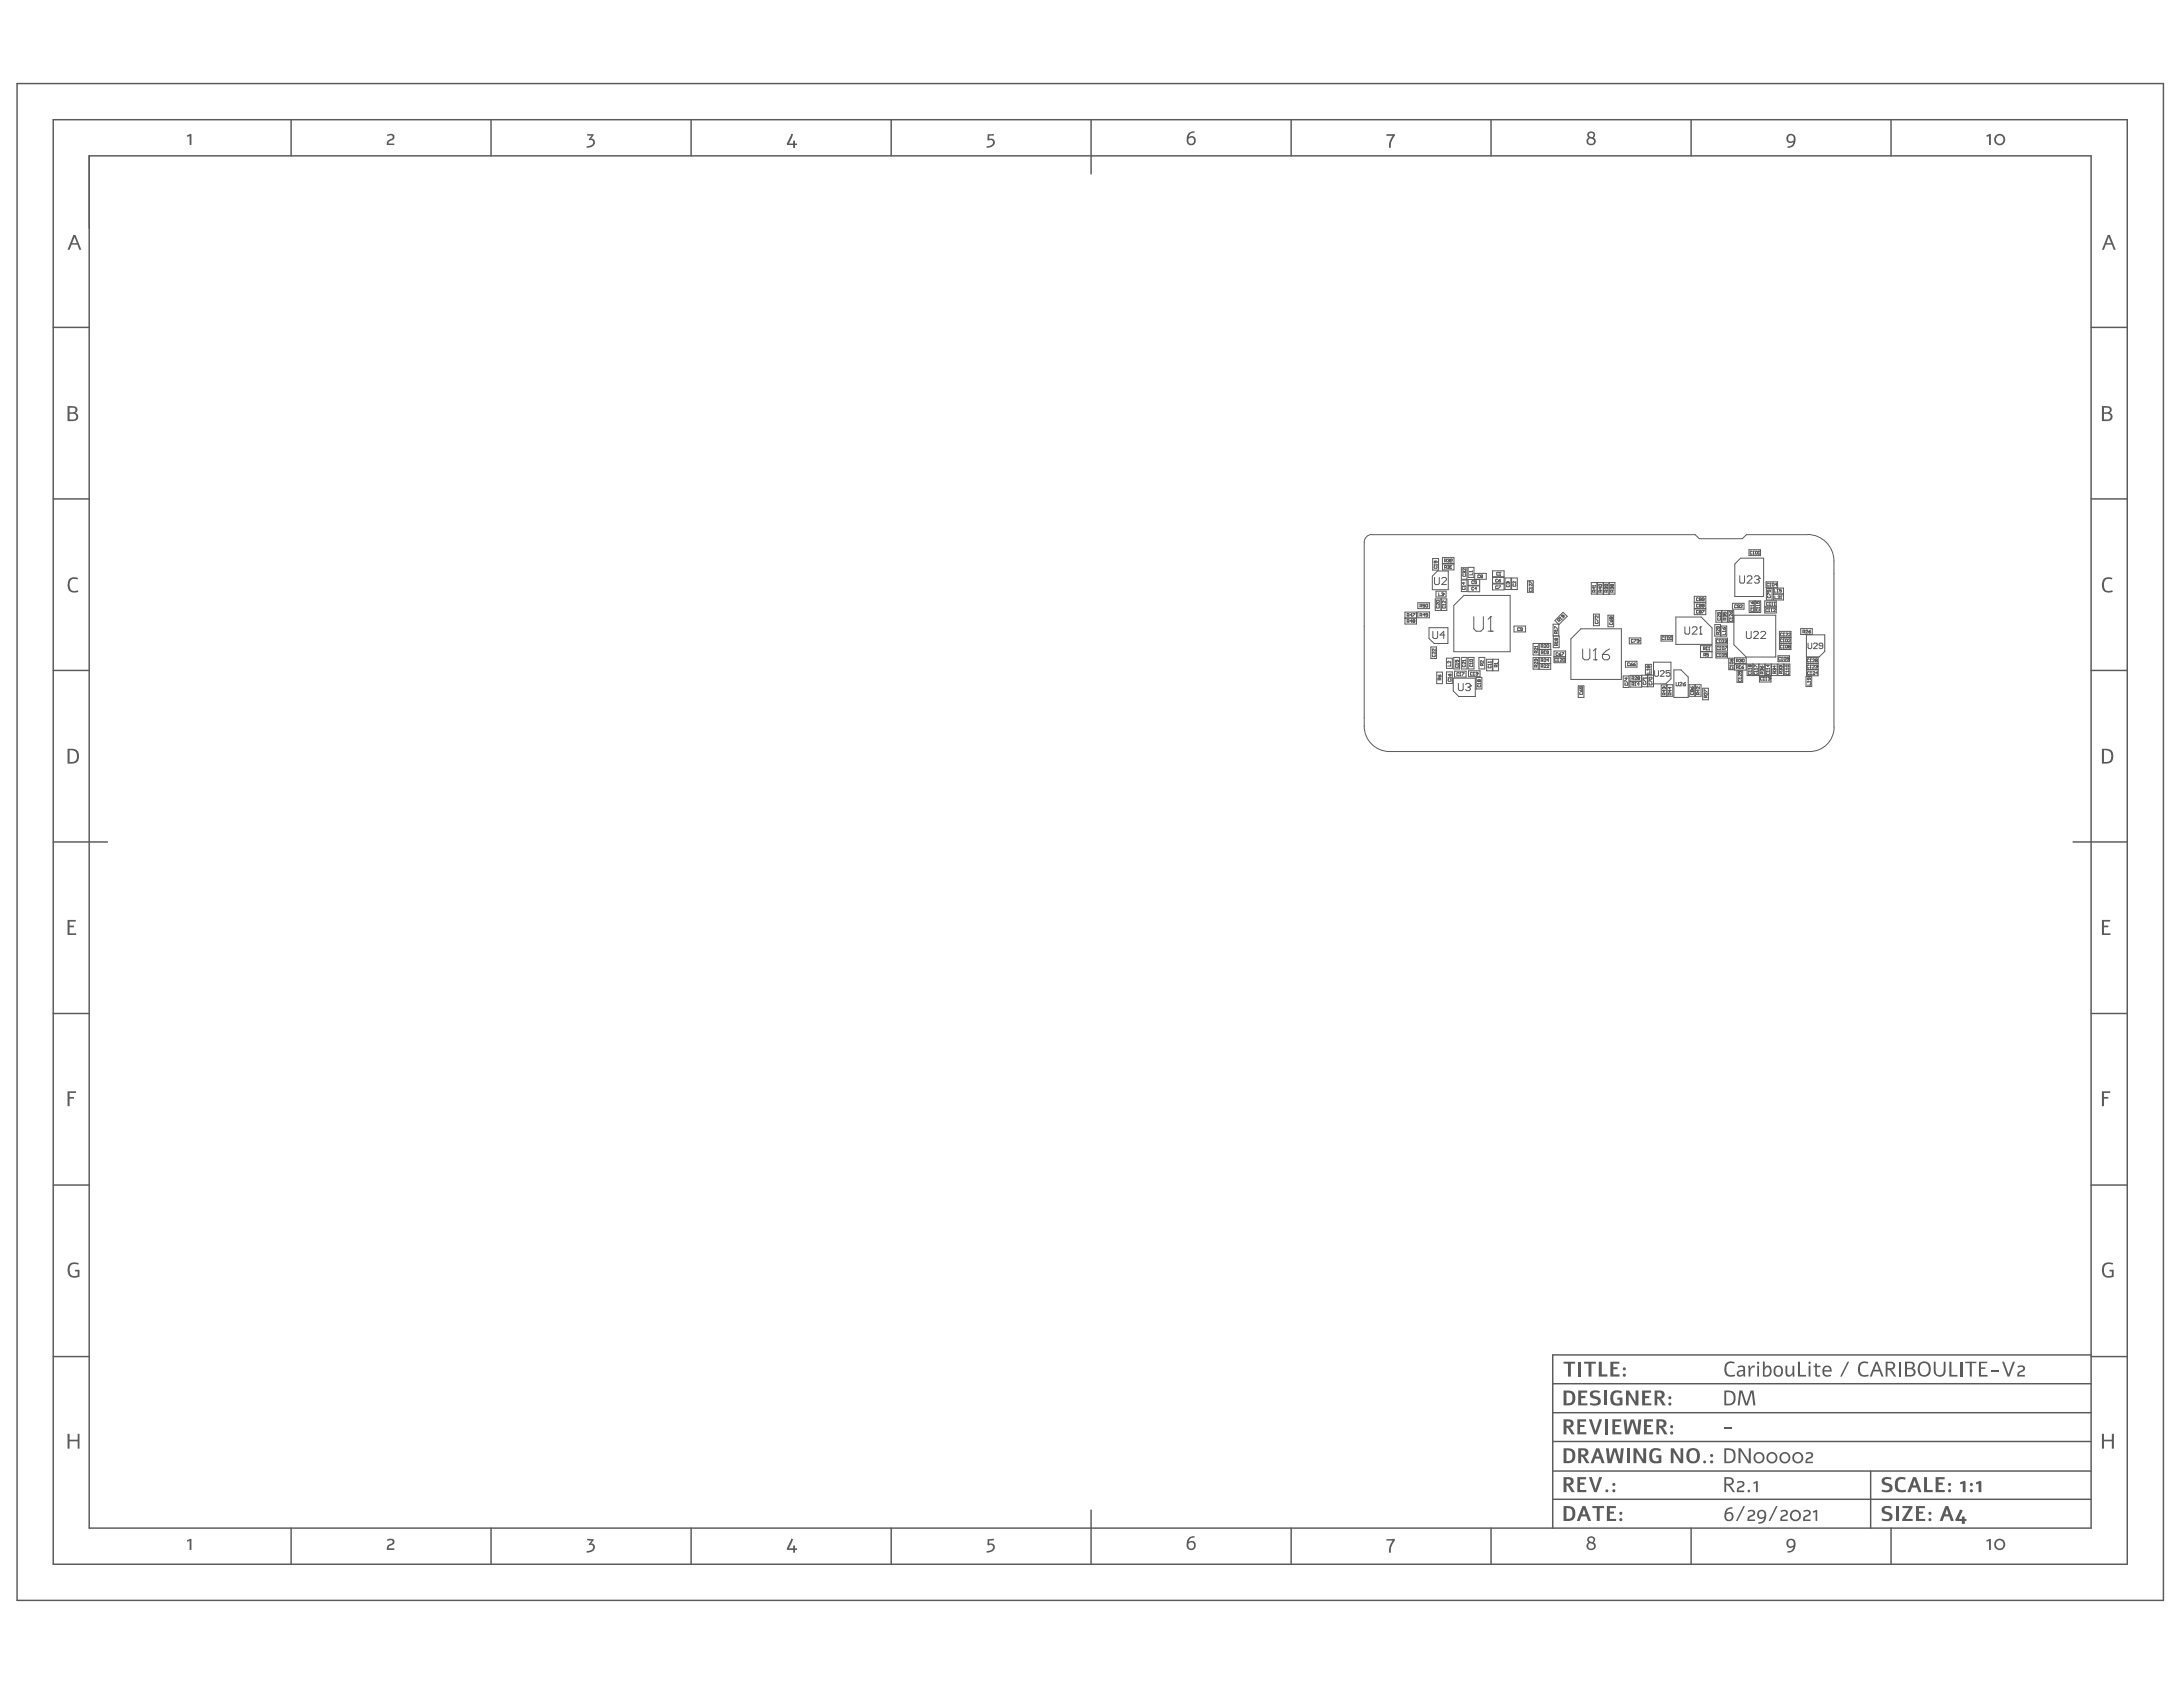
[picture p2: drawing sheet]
<svg xmlns="http://www.w3.org/2000/svg" width="279mm" height="216mm" viewBox="0 0 279 216" stroke-linecap="round" stroke-linejoin="round" font-family="sans-serif">
<g fill="none" stroke="#5a5a5a" stroke-width=".13">
<path d="M175.6 68.4a.99 .99 0 0 0-1 1v23.5a3.2 3.2 0 0 0 3.2 3.3h53.8a3.1 3.1 0 0 0 3.1-3.1v-21.3a3.4 3.4 0 0 0-3.4-3.4M175.6 68.4h41.4l.5 .5h5.5l.5-.5h7.8M179.8 78.3h1.5v1.6h-1.5zM179.8 79.1h1.5M180.1 79.6h.2v-.3h-.2v.4M180.1 78.8h.2v-.3h-.2v.4M180.2 78.8l.1 .1M180.2 79.6l.1 .1M180.7 78.7h-.2l.2-.2v.4M180.7 79.5h-.2l.2-.2v.4M180.8 78.5h.3l-.3 .4M180.9 79.5l-.1 .1 .1 .1 .2-.1-.1-.1"/>
<path d="M180.9 79.5l-.1-.1 .1-.1 .2 .1-.1 .1M180.9 79.5h.1M181.5 77.1h1.4v.8h-1.4zM181.5 78.3h1.4v.8h-1.4zM181.7 78.8h.2v-.3h-.2v.4M181.7 77.6h.2v-.3h-.2v.4M181.9 78.8l.1 .1M181.9 77.6l.1 .1M182.4 77.3h-.3v.2h.3l-.1 .2-.2-.1M182.4 78.7h-.3l.2-.2v.4M182.5 77.4v-.1l.2 .1v.3l-.2-.1zM182.7 78.7l-.2-.1v-.1l.2 .1v.2v.1l-.2-.1"/>
<path d="M183.3 73.7l.7-.6h1.4v2.4h-2.1zM183.4 71.5h.7v1.5h-.7zM183.6 72.3h.1M183.6 72.3h.3M183.6 73.9v.8l.1 .1h.3l.2-.1v-.8M183.6 72.5v.2h.3v-.2M183.7 76.6h1.5v1.5h-1.5zM183.7 71.8v.2h-.1v-.2h.3v.1v.1M183.8 75.7h1.3v.7h-1.3zM183.8 76.9l.4-.1v.2l-.3 .1zM183.9 77.6l-.1 .1 .1 .1h.3v-.2M183.9 72.2v.1"/>
<path d="M184.1 75.9v.3h.3M184.2 77.2v.3l-.2-.3-.2 .1 .1 .2M184.4 76.6v1.5M184.5 75.9h.2l.1 .1M184.5 74l.2-.1h.3l.1 .1v.2l-.6 .6h.6M184.6 77.4h.1M184.6 71.4h1.5v.7h-1.5zM184.6 72.2h1.5v.7h-1.5zM184.6 77.4h.4M184.6 77.4l.1 .1M184.6 76.1h.1M184.7 77.6l-.1 .1 .1 .1h.2v-.2"/>
<path d="M184.7 76.1l.1 .1h-.3M184.8 76h.1M184.8 76l-.1 .1M184.9 71.8h.2v-.2h-.2v.3M184.9 72.6h.2v-.2h-.2v.3M185 76.9v.3l-.2-.3-.2 .1 .1 .2M185 77.3v.2M185 71.8l.1 .1M185 72.6l.1 .1M185.3 71.6h.2v.1M185.3 72.4h.2v.1M185.4 71.7h.1"/>
<path d="M185.4 72.6h.1M185.5 71.7v.2h-.2M185.5 72.6v.1h-.2M185.5 71.7h.1M185.5 72.5h.1M185.5 72.5v.1M185.6 71.6h.1h.2l-.3 .3h.3M185.6 72.7h.2M185.7 72.4h.1M185.7 72.4v.3M185.7 72.4h-.1M186.1 77.5l1.3-1.3h5.9v7.2h-7.2z"/>
<path d="M187 72.7h.8v1.4h-.8zM187 74.2h.8v1.5h-.8zM187.1 75h.1M187.1 75h.4M187.1 75l.1 .1M187.2 75.2l-.1 .1 .1 .1h.3v-.2M187.3 73.5v.3l.3-.1-.1-.2M187.3 73.1h.1M187.3 74.5v.3l-.2-.2h.4M187.3 73.1l-.1 .1 .1 .2M187.3 73.1l.1 .1M187.4 73.2h.2l-.1 .2"/>
<path d="M187.4 73.2v.1M187.5 75v.1M187.6 72.8v.2l-.3-.2v.2M187.9 72.6h.8v1.3h-.8zM187.9 74.2h1.5v.7h-1.5zM187.9 75h1.5v.7h-1.5zM188.1 73.1h.1M188.1 73.1h.3M188.1 73.1v.1M188.4 73.3v.3h-.3M188.4 73.1v.1M188.6 74.4v-.1l-.2 .1v.2v.1l.2-.1"/>
<path d="M188.6 75.2v-.1l-.2 .1v.2v.1l.2-.1M188.6 78.9v1.6l.3 .3h.6l.4-.3v-1.6M188.7 73.4h1.5v.7h-1.5zM189 75.3h-.3l.2-.2v.4M189 74.3h-.3v.2h.3l-.1 .2-.2-.1M189.4 73.6h-.1h-.2v.3h.3M189.6 73.8l-.1-.1 .1-.1h.2l-.1 .2M189.6 73.8h-.1l.1 .1h.2l-.1-.1M189.6 73.8h.1M190.8 78.9h.1M190.8 78.9v1.9M190.8 78.9l-.3 .4"/>
<path d="M191 73.1h1.5v.7h-1.5zM191 73.9h1.5v.8h-1.5zM191 74.7h1.5v.8h-1.5zM191.7 75h-.3v.3h.3M191.7 74.2h-.3v.2h.3M191.8 74.3h.2l.1 .1-.2 .1zM191.8 75h.3l-.3 .3M191.8 73.3v-.1l-.2 .1v.3h.2M191.9 73.6h.2M192 73.2h.1M192 73.2v.4M192 73.2l-.1 .1"/>
<path d="M192.1 74.1l-.3 .2M192.6 74h.8v1.4h-.8zM192.9 74.8l-.1 .1 .1 .2 .3-.1-.1-.2M192.9 74.5h.1M192.9 74.5h-.1l.1 .2M193 74.5h.1h.1l-.1 .2M193 74.5v.1M193.5 74h.7v1.4h-.7zM193.7 74.8h-.1l.1 .2h.3l-.1-.2M194 74.4v.3l-.2-.3-.2 .1 .1 .2M195.5 74.3h.7v1.5h-.7zM195.7 75.3h.1"/>
<path d="M195.7 75.3h.4M195.7 74.7v-.3l.4 .3M195.8 75.4l-.1 .1 .1 .2 .3-.1-.1-.2M196.1 74.8v.2l-.3-.2h-.1l.1 .2M196.1 75.2v.1M198.8 79.9h.7v1.5h-.7zM199.5 79.5l.1-.1-.1-.2-.2 .1 .3 .3M199.6 79.4h.1M199.6 79h.1M199.6 79v.1M199.6 79l.3 .3M199.9 79.2l-.1 .1"/>
<path d="M200 78.8h.1M200 78.4l.6 .5-1.1 1-.5-.5zM200 78.9l.2 .1-.2 .1M200 78.8l-.1-.1-.1 .2M200 78.8v.1M200 78.9h.1M203.7 74.6h.7v1.4h-.7zM203.8 75h.1M203.8 75h.4M203.9 78.6h.8v1.5h-.8zM204 75.1v.3l-.2-.2h.4M204.1 75.8l-.1-.3-.2 .1v.2h.4"/>
<path d="M204.2 79.4v-.2l.3 .2M204.2 75.5l-.1 .1M204.2 74.9v.1M204.2 79.6v.2l.3-.1v-.1M204.4 74.6h.8v1.4h-.8zM204.5 78.8v.3l-.2-.3-.1 .1v.2M204.6 74.8h.3l.1 .2h-.3zM204.8 75.1v.3l-.2-.2h.4M204.9 75.8v-.2l-.2-.1-.1 .3h.4M205 75.5l-.1 .1M205.5 75.2h.1M205.5 75.2h-.1l.1 .2"/>
<path d="M205.6 74.8l-.1 .2h-.1l.1-.2h.2v.2M205.6 75.2h.2l-.1 .2M205.6 75.2v.1M205.6 75.8v-.3l-.2 .1v.2h.4M205.8 75.5l-.2 .2M205.8 78.7h.7v1.5h-.7zM205.9 74.6h-.7v1.5h.7v-1.5h.8v1.4h-.8M206 79.3l.2 .3M206.1 79.7h-.1l.1 .2h.3l-.1-.2M206.2 79l.1-.1 .1 .1-.1 .2-.1-.1M206.2 79l-.1-.1-.1 .1 .1 .2 .1-.1M206.2 79v.1"/>
<path d="M206.3 75.1h.1M206.3 75.1l-.2 .1 .1 .2M206.3 79.3l.1 .1-.1 .2h-.1zM206.3 75.1v.1M206.3 74.8h-.2l.1 .2h.1M206.3 75.2l.1-.1 .1 .1-.1 .2M206.3 74.8v.2M206.3 75.2v.1M206.3 74.8h.2l-.1 .2h-.1M206.4 75.8l-.1-.3-.2 .1v.2h.4M206.5 75.5l-.1 .1M214.5 79h3.2l1.4 1.4v2.1h-4.6z"/>
<path d="M216.8 77.9h1.5v.8h-1.5zM216.8 76.3h1.5v.8h-1.5zM216.8 77.1h1.5v.8h-1.5zM217.4 76.6l-.1-.1-.2 .1 .1 .3 .2-.1M217.4 77.4h-.3v.2l.1 .1 .2-.1M217.4 78.2h-.3v.2h.3M217.6 76.7v.2h.1v-.2M217.6 77.5v.2h.1v-.2M217.6 76.7v-.2h.1v.2M217.6 77.5v-.2l.1 .1v.1M217.6 77.5h.1M217.6 76.7h.1"/>
<path d="M217.6 78.3l-.1-.1 .1-.1 .1 .1v.1M217.6 78.3h.1M217.6 78.3l-.1 .1 .1 .1 .1-.1v-.1M217.9 78.1h.2l-.2 .4M217.9 77.5v.1v.1l.2-.1-.1-.1M217.9 77.5v-.1v-.1l.2 .1-.1 .1M217.9 77.5h.1M218.1 76.7l-.2-.1v-.1l.2 .1v.2l-.1 .1-.1-.1M219.5 79.9h.7v1.5h-.7zM219.6 78.1h.7v1.5h-.7zM219.9 79.1l-.1 .1 .1 .2 .3-.1-.1-.2M220 78.4v.2h-.1h-.1l.1-.2h.2l.1 .1-.1 .1"/>
<path d="M220.2 78.8v.2l-.3-.2h-.1l.1 .2M220.4 78.1h.7v1.5h-.7zM220.6 78.4v.2h.1v-.1v-.1h.2v.2M220.7 78.7h.1M220.7 78.7l-.1 .1v.2M220.7 78.7v.1M220.7 78.8l.1-.1 .1 .1v.2M220.7 78.8v.1M220.8 79.3l-.1-.2-.1 .1v.1h.3M220.9 79.1l-.1 .1M221.2 78.1h.7v1.5h-.7zM221.4 79.1h.1"/>
<path d="M221.4 79.1h.3M221.4 79.1v.1M221.4 78.2l.1 .3M221.4 79.3v.2h.3v-.2M221.6 78.2l.1 .1v.2h-.2zM221.7 77.2h1.5v.8h-1.5zM221.7 78.6v.3l-.2-.3-.1 .1v.2M221.7 79v.2M221.9 78.7h5.4v5.4h-3.8l-1.6-1.6zM222.2 77.5v-.1l-.2 .1v.2h.2M222.6 77.6l-.2-.1v-.1l.2 .1v.2h-.2M222.7 73.7v.8l.1 .1h.3l.2-.1v-.8"/>
<path d="M222.7 77.5l.1-.1 .2 .1-.3 .3h.3M222.8 71.4h2.9v4.9h-3.7v-4.1zM223.6 73.9l.2-.2h.3l.1 .2v.1l-.6 .6h.6M223.8 70.4h1.5v.7h-1.5zM223.9 76.9h1.5v1.5h-1.5zM224.1 77.8h.1M224.1 77.5h.1M224.1 77.8h.4M224.1 77l.2 .3M224.1 77.5h.4M224.1 77.8l.1 .1M224.1 77.5l.1 .1"/>
<path d="M224.2 78l-.1 .1 .1 .1h.3l-.1-.2M224.2 70.6v-.1l-.2 .1v.3h.2M224.3 77.1h.2v.1l-.2 .1zM224.4 70.9h.1M224.4 70.5h.1M224.4 70.5v.4M224.4 70.5v.1M224.5 77.4v.2M224.5 77.7v.2M224.6 73.9l.1-.2h.3l.2 .2v.1M224.6 76.9v1.5M224.7 70.5l.2 .1v.3h-.2z"/>
<path d="M224.8 77.8h.1M224.8 77.5h.1M224.8 77v.2h.2l-.1-.1 .1-.1h.2l-.1 .2M224.8 77.8h.4M224.8 77.5h.4M224.9 74.2h.1M224.9 78h-.1l.1 .2h.3l-.1-.2M225 74.2l.2 .1v.2l-.2 .1h-.3l-.1-.1M225 70.9h.2M225.1 70.5h.1M225.1 70.5v.4M225.1 70.5l-.1 .1"/>
<path d="M225.2 74h.1M225.2 74l-.2 .2M225.2 77.4v.1M225.2 77.7v.1M225.9 76.9h1.4v.8h-1.4zM225.9 77.7h1.4v.8h-1.4zM226 74.5h1.5v.7h-1.5zM226.1 75.3h.7v1.5h-.7zM226.2 76.2v-.3l.4 .3M226.2 78v-.1l-.2 .1v.2h.2M226.3 76.3h-.1l.1 .2h.2v-.2M226.3 77.2v-.1l-.2 .1v.2h.2"/>
<path d="M226.4 78.3h.1M226.4 74.7l-.1-.1-.2 .1v.3h.3M226.4 75.5v.3l-.2-.1 .1-.2h.2v.3M226.4 77.9h.1M226.4 77.9v.4M226.4 77.9v.1M226.5 77.5h.1M226.5 75h.1M226.5 77.1h.1M226.5 77.1v.4M226.5 77.1v.1M226.6 74.6h.1"/>
<path d="M226.6 74.6v.4M226.6 74.6l-.1 .1M226.7 78.3h.1M226.7 77.9h.1M226.7 77.9v.4M226.7 77.9v.1M226.8 77.5h.1M226.8 77.1h.1M226.8 77.1v.4M226.8 77.1v.1M226.9 74.6l.2 .1-.1 .3h-.2zM227 75.3h1.3v1.5h-1.3z"/>
<path d="M227 76h1.3M227 78l.2-.1v.1l-.2 .3h.2M227.1 75.4v.4h.2M227.1 77.5h.1M227.1 77.1h.1M227.1 77.1v.4M227.1 77.1v.1M227.2 76.3v.3h.2M227.4 75.8h.2M227.4 74.8h-.2l.2-.2v.4M227.5 75.4h.1M227.5 75.4v.4"/>
<path d="M227.5 75.4l-.1 .1M227.5 76.3h.3l-.3 .3h.3M227.9 76.6h.1M228 76.3h.1M228 76.3v.3M228 76.3h-.1M228 75.4h-.2v.2h.2l-.1 .2-.1-.1M182.9 80.3h2.4v2.1h-1.7l-.7-.7zM183.1 82.8h.8v1.5h-.8zM183.4 83.8l-.1 .1 .1 .1h.3l-.1-.2M183.4 80.8v.8l.1 .1h.3l.2-.1v-.8M183.7 83.1v.2l-.3-.2h-.1l.1 .2"/>
<path d="M183.7 83.4v.3l-.3-.3-.1 .1 .1 .2M183.9 86h.7v1.5h-.7zM184 86.4l.2 .2M184.3 86.4l.1 .1v.1h-.2zM184.3 87l-.1-.2h-.2v.2h.4M184.4 86.8l-.1 .1M184.9 81.3h-.6l.5-.5v.9M185.1 84.2h.8v1.3h-.8zM185.1 86h.8v1.5h-.8zM185.3 86.8h.1M185.3 86.8h.4M185.3 86.3l.2 .2"/>
<path d="M185.4 87h-.1l.1 .2 .3-.1-.1-.1M185.5 86.3h.2v.2h-.2zM185.7 84.6v.3l-.3-.3-.1 .1 .1 .2M185.7 85v.2h-.4M185.7 86.7v.1M186 86.8h2.8v2.3h-2.1l-.7-.7zM186.1 84.1h.7v1.5h-.7zM186.2 85.9h1.4v.7h-1.4zM186.3 85h.1M186.3 85h.4M186.3 84.5v.2h.2l-.1-.1 .1-.1h.2l-.1 .2M186.4 85.2h-.1l.1 .2h.3l-.1-.2"/>
<path d="M186.7 84.9v.1M186.7 87.5v.7l.1 .2h.3l.2-.2v-.7M186.7 86.2v-.1l-.2 .1v.2h.2M186.8 86.5h.2M186.9 86.1h.1M186.9 86.1v.4M186.9 86.1l-.1 .1M187 84.1h.8v1.5h-.8zM187.1 86.1h.3l-.3 .4M187.2 84.5h.1M187.2 84.5h.3M187.2 84.5v.1"/>
<path d="M187.2 85.1v.2h.3v-.2M187.5 84.7v.3l-.2-.3-.1 .1v.2M187.5 84.5v.1M187.6 87.6l.1-.1h.3l.2 .1v.2M187.9 87.9h.1M187.9 84.1h.8v1.5h-.8zM187.9 85.8h1.5v.8h-1.5zM188 87.9l.2 .2v.1l-.2 .2h-.3l-.1-.2M188.1 84.9h.1M188.1 84.9h.4M188.1 84.4h.3l.1 .2h-.3zM188.2 87.8h.1"/>
<path d="M188.2 87.8l-.2 .1M188.2 85.1h-.1l.1 .2h.3l-.1-.2M188.4 86.1v-.1l-.2 .1v.3h.2M188.5 84.8v.1M188.6 86.4h.1M188.6 86h.1M188.6 86v.4M188.6 86v.1M188.9 86.1l.2-.1v.2M188.9 86.7h.8v1.5h-.8zM189 86.2h.1M189.1 86.2v.2h-.2"/>
<path d="M189.1 87.5h.1M189.1 86.2h.1M189.1 87.5h.4M189.2 87.7h-.1l.1 .2h.3l-.1-.2M189.3 84.1h.7v1.5h-.7zM189.3 87v.2M189.3 87h-.2v.2h.2M189.3 87h.2v.2h-.2M189.5 87.4v.1M189.7 85.2v-.3l-.2 .1v.2h.4M189.9 84.6v.2l-.3-.2h-.1v.2M189.9 84.9l-.2 .2"/>
<path d="M190.3 84.4h.7v1.4h-.7zM190.5 85.1h.1M190.5 84.7h.1M190.5 84.7h.3M190.5 80.8h.6M190.5 85.1h.3M190.5 84.7v.1M190.5 85.2v.1v.2l.3-.1v-.2M190.8 84.7v.1M190.8 85v.1M191.1 84.4h.7v1.4h-.7zM191.3 84.9h.1"/>
<path d="M191.3 84.9h.4M191.3 84.9l.1 .1M191.5 85.3v-.2h-.2v.2h.4M191.7 85.1l-.2 .1M191.7 84.8v.2M193.8 80.1h1.5v.8h-1.5zM194.5 80.4l-.1-.1-.2 .1v.3h.3M194.9 80.5h-.3l.1-.2 .2 .1v.3h-.3M196.4 82.8h.1M196.4 82.8h.4M196.5 84.4h.1M196.5 84.4h-.1l.1 .2"/>
<path d="M196.6 84.4h.2l-.1 .2M196.6 84.4v.1M196.6 83.5v-.2l-.2 .1v.1h.4M196.6 85.4v-.3l-.2 .1v.2h.4M196.8 84.7v.3l-.3-.3-.1 .1 .1 .2M196.8 82.9v.3l-.3-.3-.1 .1 .1 .2M196.8 85.1l-.2 .1M196.8 82.7v.1M196.8 83.3l-.2 .1M197 82.4v1.4h-.8v-1.4h2.3v.7h-1.5M197 84.2v1.4h-.8v-1.4h2.3v1.5h-1.5v-1.5M197 82.4v1.5h1.5v-.8h-1.5"/>
<path d="M197 84.9h1.5M197.3 85.3h.1l.1-.2h-.2v.3M197.3 82.8h.1v-.3h-.1v.4M197.3 84.6h.1v-.3h-.1v.4M197.3 83.5h.2v-.2h-.2v.4M197.4 82.8l.1 .1M197.4 85.3l.1 .1M197.4 84.6l.1 .1M197.4 83.5l.1 .2M197.6 84.4l.1-.1 .2 .1-.3 .3h.3M197.6 85.1h.3l-.3 .3h.3M197.6 82.6l.1-.1 .2 .1-.3 .3h.3"/>
<path d="M197.6 83.7h.2M197.7 83.3h.1M197.7 83.3l-.1 .1M197.7 83.3v.4M198 82.6l.1-.1 .1 .1v.3l-.2-.1zM198 85.1h.2l-.2 .3h.2M198.2 83.5h-.2v-.2l.2 .1v.2h-.2M198.2 84.5h-.2l.2-.2v.4M198.8 81.4h.8v1.5h-.8zM198.9 83.3h1.5v1.5h-1.5zM198.9 84.1h1.5M199 80.7h.1"/>
<path d="M199 80.4v-.2l.3 .2M199 80.7h.3M199 82.2h.1M199 82.2h.4M199.2 81.8l-.1-.1-.1 .1 .1 .1h.1M199.2 81.8v-.1l.2 .1-.1 .1h-.1M199.2 81.8v.1M199.2 81.1v-.3l-.2 .1v.2h.3M199.2 84.3h-.2v.3h.2M199.2 82.6v-.2h-.2v.2h.4M199.3 84.6h.2M199.3 80.8l-.1 .2"/>
<path d="M199.3 80.6v.1M199.4 82.4l-.2 .1M199.4 82.1v.1M199.4 84.3h.1M199.4 84.3v.3M199.4 84.3h-.1M199.4 83.6l-.1-.1-.1 .1v.3l.2-.1M199.5 83.7h.2v.2h-.1zM199.7 84.3h.2l-.2 .3h.2M199.8 83.5l-.3 .2M199.9 83.5h.2l-.2 .4M200 84.3h.1h.2v.3h-.3z"/>
<path d="M201.1 81.8l1.3-1.3h5.1v6.5h-6.4zM202 87.8h.7v1.5h-.7zM202.2 88.3l.2 .2M202.2 88.6v.3h.3l.1-.1-.1-.2M202.4 87.9v.2h-.2v-.2h.3l.1 .1-.1 .1M202.4 88.3h.2v.2h-.2zM202.6 83.1v1.1l.2 .2h.4l.3-.2v-1.1M203.9 84.4h.5M204.2 83.1h.1M204.2 83.1v1.3M204.2 83.1l-.3 .2M205.1 83.8h.7l.2 .2v.2l-.2 .2h-.5l-.2-.2z"/>
<path d="M206 83.1l-.4 .2-.5 .5M207.8 86.5h.7v1.5h-.7zM208 87.3v-.2l.3 .2M208 84.6h1.5v.8h-1.5zM208 87.5v.2h.3v-.2M208.2 86.7v.3l-.2-.2h.3M208.5 81.6h1.5v.8h-1.5zM208.6 84.9l-.1-.1-.2 .1v.2h.3M208.6 87.2h1.5M208.7 85h.2v.1l-.2 .1zM208.9 86.9h.2v-.3h-.2v.4M208.9 87.6h.2v-.2h-.2v.3"/>
<path d="M208.9 84.8l-.2 .2M209 86.9l.1 .1M209 87.6l.1 .1M209 81.9v-.1l-.2 .1v.3h.2M209 85h.2l.1 .1-.2 .1zM209.1 81.8h.3l-.3 .4M209.3 86.7l.1-.1 .1 .1-.2 .3h.2M209.3 87.7h.1M209.3 87.4h.1M209.3 84.8l-.3 .2M209.3 87.4v.3M209.5 81.9l.2-.1 .1 .2"/>
<path d="M209.6 82h.1M209.7 86.8l-.1-.1 .1-.1 .2 .1-.1 .1M209.7 86.8h.1M209.7 86.8l-.1 .1 .1 .1 .2-.1-.1-.1M209.7 82l.1 .2h-.3M209.8 82h.1M209.8 82h-.1M209.8 87.5h-.2l.2-.1v.3M210.1 86.4v1.5h.8v-1.5h-2.3v1.5h1.5v-1.5M210.3 86.8h.1M210.3 86.8h.4M210.3 87.2v-.2l.4 .2"/>
<path d="M210.3 86.8l.1 .1M210.4 87.4h-.1l.1 .2 .3-.1-.1-.1M210.6 85h.7v1.3h-.7zM210.7 86.7v.2M210.8 85.7h.1M210.8 85.7h.4M210.8 85.7l.1 .1M211 85.3l-.1-.1-.1 .1 .1 .2 .1-.1M211 85.3v-.1l.2 .1-.1 .2-.1-.1M211 85.3v.1M211.1 86.7h.3v.2h-.3zM211.1 87.3v-.3l.3 .3"/>
<path d="M211.1 87.4v.1v.2l.3-.1v-.2M211.2 85.9v.3h-.4M211.2 85.7v.1M211.6 86.4h-.7v1.5h.7v-3.2h2.3v2.2l-.7 .6h-1.6M211.8 85.8v.6l.1 .2h.2l.2-.2v-.6M212.5 85.9l.1-.1h.3l.1 .1v.2l-.5 .5h.5M212.6 81.3h1.5v.7h-1.5zM212.9 87.9h.1M212.9 87.9l-.1 .1 .1 .2M212.9 87.9l.1 .1M212.9 81.6v-.1l-.2 .1v.2h.2M213 88v-.1l.2 .1-.1 .2"/>
<path d="M213 88.3v.2l-.2-.1h.4M213 88v.1M213 88.9v-.2h-.2v.2h.4M213.1 81.9h.1M213.1 81.5h.1M213.1 81.5v.4M213.1 81.5v.1M213.2 88.7l-.2 .1M213.3 87.7h-.7v1.4h.7v-1.5h.8v1.5h-.8M213.4 81.5l.2 .1v.3l-.2-.1zM213.7 87.9v.3l-.2-.2h.4M213.7 88.3v.2l-.2-.1h.4"/>
<path d="M213.7 85.8h-.4v.4l.3-.1 .1 .1v.2l-.1 .2h-.2l-.1-.2M213.7 81.6l.2-.1 .1 .3h-.3zM213.8 88.9l-.1-.2h-.2v.2h.4M213.9 88.7l-.1 .1M214.2 85.7h1l.9 .9v2.7h-1.9zM214.5 87.3l.1 .5 .2-.1v-.4M215 87.4l.1-.1 .2 .1-.3 .4h.3M215.4 87.5h.3v.2l-.2 .1zM215.6 80.2v.8l.2 .2h.3l.2-.2v-.8M215.7 87.3l-.3 .2M216.2 87.6h.7v1.5h-.7zM216.4 87.9l.2 .3"/>
<path d="M216.4 88.6v.1v.2l.4-.1-.1-.2M216.6 88.3h-.1h-.1v.2h.2M216.6 88.3h.2l-.1 .2h-.1M216.6 88.3v.2M216.6 80.4l.1-.2h.4l.1 .2v.1l-.6 .7h.6M216.6 87.9l.2 .1-.1 .2h-.1zM217 87.6h.7v1.5h-.7zM217.3 88.3v.2l-.2-.2h.4M217.4 88.9l-.1-.3-.2 .1v.2h.4M217.5 87.9v.3l-.3-.3-.1 .1 .1 .2M217.5 88.6l-.1 .2M217.5 81.2h.3"/>
<path d="M217.6 82.6h1.5v1.6h-1.5zM217.6 83.4h1.5M217.7 80.2h.1M217.7 80.2v1M217.7 80.2l-.2 .2M217.9 88.1h.8v1.5h-.8zM218 83.1h.2v-.3h-.2v.4M218.1 83.9h.2v-.3h-.2v.4M218.1 88.5v-.2l.4 .2M218.1 83.1l.2 .1M218.2 83.9l.1 .1M218.3 89.3v-.3h-.1l-.1 .3h.4"/>
<path d="M218.4 83.2h.1M218.4 82.8h.1M218.4 82.8v.4M218.4 82.8v.1M218.5 88.7v.2l-.3-.2h-.1l.1 .2M218.5 89l-.2 .2M218.7 83.6h-.3v.2h.3l-.1 .2-.2-.1M218.7 83.2h.1M218.7 82.8h.1M218.7 82.8v.4M218.7 82.8v.1M219.6 83.5h1.5v.7h-1.5z"/>
<path d="M219.6 81.7h1.5v.7h-1.5zM219.6 82.6h1.5v.7h-1.5zM219.9 80.2l-.1 .2h-.1l.1-.2h.2l.1 .1-.1 .1M219.9 81.2v-.3l-.2 .1v.2h.4M219.9 81.9h-.2v.3h.2M219.9 83.7v-.1l-.2 .1v.3h.2M220 82.8h-.1h-.2v.3h.3M220 82.2h.2M220.1 80.6v.2l-.3-.2h-.1l.1 .2M220.1 80.9l-.2 .2M220.1 84h.1M220.1 83.1h.1"/>
<path d="M220.1 81.9h.1M220.1 81.9h-.1M220.1 81.9v.3M220.1 83.6h.1M220.1 83.6v.4M220.1 83.6v.1M220.2 82.8h.1M220.2 82.8v.3M220.2 82.8h-.1M220.3 80.1h.7v1.3h-.7zM220.4 81.9h.2l-.1 .3h-.1zM220.4 83.6l.2 .1v.3h-.2z"/>
<path d="M220.5 80.8h.1M220.5 82.8h.2l-.1 .3h-.2zM220.5 80.8h.3M220.5 80.3l.2 .2M220.7 80.4h.1v.1h-.1zM220.7 81.9h.2l.1 .1M220.8 82.8h.2l-.2 .3M220.8 81v.2h-.3M220.8 80.7v.1M220.9 82h.1M220.9 82l.1 .2h-.3M221 82h.1"/>
<path d="M221 82h-.1M221 83.6h-.3v.2h.3l-.1 .2h-.2M221.3 84.2h.7v1.5h-.7zM221.4 85.2h.1M221.4 84.8l.3-.1 .1 .2-.3 .1zM221.4 85.2l.1 .1M221.4 85.2h.4M221.4 84.3l.2 .3M221.5 85.4l-.1 .1 .1 .1h.3l-.1-.2M221.7 84.3l.1 .1-.1 .2h-.1zM221.8 85.1v.2M222 84.2h1.5v.7h-1.5z"/>
<path d="M222 85h1.5v.8h-1.5zM222.2 84.6h.2v-.3h-.2v.4M222.2 85.4h.3l-.1-.2h-.2v.4M222.3 85.8h.7v1.5h-.7zM222.4 84.6l.1 .1M222.4 85.4l.1 .2M222.5 86.8h.1M222.5 86.8h.4M222.5 85.9v.3h.2l-.1-.2 .1-.1 .2 .1-.1 .2M222.6 87h-.1l.1 .2h.3l-.1-.2M222.6 85.6h.1M222.6 84.4l.2-.1 .1 .2"/>
<path d="M222.7 85.2h.1M222.7 85.2l-.1 .1M222.7 85.2v.4M222.7 84.5h.1M222.8 84.5l.1 .2h-.3M222.9 84.5h.1M222.9 84.5h-.1M222.9 86.3v.2l-.3-.2h-.1l.1 .2M222.9 86.7v.1M222.9 85.4h.2l.1 .1-.2 .1zM223 84.4v-.1l.2 .1v.3h-.2zM223.2 85.2l-.3 .2"/>
<path d="M223.5 80.8v.8l.2 .1h.3l.1-.1v-.8M223.6 85h1.5v1.5h-1.5zM223.8 85.9h.1M223.8 85.6h.1M223.8 85.9h.4M223.8 85.6h.4M223.8 86.1v.2h.4l-.1-.2M224 85.1h-.2v.2h.2M224 85.1h.2v.2h-.2M224 85.1v.2M224.2 85.5v.1M224.2 85.8v.1"/>
<path d="M224.4 85v1.5M224.4 80.9l.2-.1h.3l.1 .1v.2l-.6 .6h.6M224.5 85.9h.1M224.5 85.6h.1M224.5 85.6h.4M224.5 85.4v-.3l.4 .3M224.5 85.9h.4M224.5 85.9l.1 .1M224.5 85.6l.1 .1M224.6 86.1l-.1 .1 .1 .1h.3l-.1-.2M224.9 85.5v.2M224.9 85.8v.2"/>
<path d="M225.1 85h.8v1.5h-.8zM225.2 86.6h1.5v.7h-1.5zM225.3 85.2l.2 .3M225.4 80.9l.1-.1h.3l.2 .1v.2l-.6 .6h.6M225.4 85.6h.1M225.4 85.6l-.1 .1 .1 .1M225.4 85.6l.1 .1M225.5 85.7v-.1l.2 .1-.1 .1M225.5 85.7h.1M225.5 86.2v-.2h-.2v.2h.4M225.5 85.2l.2 .1-.1 .2h-.1zM225.6 86.7h-.1h-.2v.3h.3"/>
<path d="M225.7 86l-.2 .1M225.7 87h.1M225.7 86.7h.1M225.7 86.7v.3M225.9 85h.8v1.5h-.8zM226 87h.1M226.1 86.7h.1M226.1 86.7v.3M226.1 86.7h-.1M226.1 85.9h.1M226.1 85.6h.1M226.1 85.9h.4"/>
<path d="M226.1 85.6h.4M226.2 86.1h-.1l.1 .2h.3l-.1-.2M226.3 85.1v.2l-.2-.2h.4M226.3 86.7h.2v.1M226.4 86.9h.1M226.5 85.5v.1M226.5 85.8v.1M226.5 86.9v.1h-.2M226.5 86.8h.1M226.5 86.8v.1M226.7 85h.8v1.5h-.8zM227 85.6h.1"/>
<path d="M227 85.6h-.1l.1 .2M227.1 85.6h.2l-.1 .2M227.1 85.2v.2l-.2-.1h.4M227.1 85.6v.1M227.2 86.2l-.1-.3h-.1l-.1 .3h.4M227.3 85.9l-.1 .2M227.6 85h.7v1.5h-.7zM227.6 83.9h1.4v.8h-1.4zM227.7 80.8h1.5v.8h-1.5zM227.7 81.6h1.5v.7h-1.5zM227.7 82.4h1.5v.7h-1.5zM227.8 85.6h.1"/>
<path d="M227.8 85.2h.1M227.8 85.6h-.1l.1 .2M227.8 85.2l-.1 .1 .1 .2M227.8 85.2l.1 .1M227.9 84.2l-.1-.1-.1 .1v.2h.2M227.9 85.6h.1h.1l-.1 .2M227.9 85.3l.1-.1 .1 .1-.1 .2M227.9 85.3h.1M227.9 85.6v.1M228 86.2l-.1-.3-.2 .1v.2h.4M228 84.5h.1M228.1 84.1h.1"/>
<path d="M228.1 84.1v.4M228.1 84.1l-.1 .1M228.1 82.6h-.2v.3h.2M228.1 85.9l-.1 .2M228.1 81.8h-.2v.3h.2M228.1 81.1v-.1l-.2 .1v.2h.2M228.2 82.9h.2M228.2 82.1h.2M228.2 81.4h.2M228.3 82.6h.1M228.3 81.8h.1M228.3 81.8v.3"/>
<path d="M228.3 82.6v.3M228.3 82.6h-.1M228.3 81.8h-.1M228.3 81h.1M228.3 81v.4M228.3 81l-.1 .1M228.4 85h.7v1.5h-.7zM228.4 84.1l.2 .1-.1 .3-.2-.1zM228.6 85.9h.1M228.6 85.6h.1M228.6 81.1v-.1l.2 .1-.2 .3h.2M228.6 85.6h.3"/>
<path d="M228.6 85.2l.3-.1v.2l-.3 .1zM228.6 85.9h.3M228.6 85.9v.1M228.6 85.6v.1M228.6 82.6h.2l-.1 .3h-.2zM228.6 81.8h.2l-.1 .3h-.2zM228.6 86.1v.1v.1h.3v-.2M228.9 81.8h.1h.2l-.3 .3h.3M228.9 81.1l.1-.1 .2 .1-.3 .3h.3M228.9 84.3h-.2l.1-.2 .1 .1v.2h-.2M228.9 85.5v.2M228.9 85.8v.2"/>
<path d="M229 82.8l-.1-.1 .1-.1h.2l-.1 .2M229 82.8h-.1l.1 .1h.2l-.1-.1M229 82.8h.1M230.5 80.4h1.5v.8h-1.5zM230.8 80.9h.1l.1-.2-.2-.1v.4M230.9 80.9l.1 .1M231.1 80.7l.2-.1 .1 .2-.3 .2h.3M231.2 86.6h.7v1.3h-.7zM231.2 81.2h2.3v2.2l-.7 .7h-1.6zM231.2 84.1h1.5v.8h-1.5zM231.2 84.9h1.5v.8h-1.5zM231.2 85.7h1.5v.8h-1.5z"/>
<path d="M231.3 87.3h.1M231.3 87.3h.4M231.4 82.3v.6l.1 .1h.3l.1-.1v-.6M231.5 80.8h.2v.2h-.1zM231.5 86.8v.2l-.2-.1 .1-.1h.2h.1l-.1 .2M231.6 85.2l-.1-.1-.2 .1v.3h.3M231.6 84.4l-.1-.1-.2 .1v.3h.3M231.6 86h-.3v.3h.3M231.7 85.5h.1M231.7 84.7h.1M231.7 87.4v.3h-.4M231.7 86.3h.1"/>
<path d="M231.7 87.2v.1M231.7 84.3h.1M231.7 85.1h.1M231.7 84.3v.4M231.7 85.1v.4M231.7 84.3v.1M231.7 85.1v.1M231.7 80.6l-.2 .2M231.8 86h.1M231.8 86v.3M231.8 86h-.1M232 85.2v-.1l.2 .1-.2 .3h.2"/>
<path d="M232 84.4v-.1l.2 .1-.2 .3h.2M232 86h.3l-.3 .3h.3M232.1 82.4l.1-.1h.3l.1 .1v.1l-.5 .5h.5M232.4 85.2l.1-.1 .1 .2M232.4 84.5v-.2l.2 .1-.1 .1M232.4 84.5v.1v.1h.2l-.1-.2M232.4 84.5h.1M232.5 85.3h.1M232.5 85.3v.2h-.1M232.6 85.3h.1M232.6 85.3h-.1M232.6 86.1h-.2l.2-.1v.3"/>
<path d="M233.3 82.7h-.4l-.1-.2 .1-.2h.3l.1 .1v.5l-.1 .1h-.3l-.1-.1"/>
</g>
<g fill="none" stroke="#5a5a5a" stroke-width=".19">
<path d="M2.2 10.7h274.7v194.1h-274.7zM6.8 15.3h265.5v184.9h-265.5zM11.4 19.9h256.2v175.7h-256.2zM37.3 15.3v4.6M62.8 15.3v4.6M88.5 15.3v4.6M114.1 15.3v4.6M139.6 15.3v7M165.3 15.3v4.6M190.8 15.3v4.6M216.4 15.3v4.6M242 15.3v4.6"/>
<path d="M6.8 41.9h4.6M267.6 41.9h4.7M6.8 63.8h4.6M267.6 63.8h4.7M6.8 85.8h4.6M267.6 85.8h4.7M6.8 107.8h6.9M265.3 107.8h7M6.8 129.7h4.6M267.6 129.7h4.7M6.8 151.7h4.6M267.6 151.7h4.7"/>
<path d="M6.8 173.6h4.6M198.7 177.1h68.9M267.6 173.4h-68.9v22.2M267.6 173.6h4.7M37.3 195.6v4.6M62.8 195.6v4.6M88.5 195.6v4.6M114.1 195.6v4.6M139.6 193.3v6.9M165.3 195.6v4.6M190.8 195.6v4.6M198.7 191.9h68.9"/>
<path d="M198.7 188.3h68.9M198.7 184.5h68.9M198.7 180.8h68.9M216.4 195.6v4.6M239.4 188.3v7.3M242 195.6v4.6"/>
</g>
<g fill="#5a5a5a">
<path d="M220.7 182.7h1v.2h-1z"/>
<path d="M222.3 189.6h.1a.52 .52 0 0 1 .9 .4 .8 .8 0 0 1-.6 .5l-.2 .3h.7v.2h-.9l.1-.6 .4-.2a.26 .26 0 0 0 .2-.4 .26 .26 0 0 0-.4-.1l-.2 .1z"/>
<path d="M224.4 189.7l.5-.2 .1 .1v1.4h-.3v-1.2l-.2 .1z"/>
<path d="M177.4 197l1.1-.1 .1 .2-.5 .9-.1 .7h-.2v-.6l.4-.9h-.8z"/>
<path d="M177.4 17.2l1.1-.1 .1 .2-.5 .9-.1 .7h-.2v-.6l.4-.9h-.8z"/>
<path d="M49.5 197l.6-.1a.44 .44 0 0 1 .4 .5 .44 .44 0 0 1-.5 .4l-.2 .1-.1 .2h.8v.3h-1l.1-.6 .5-.2a.25 .25 0 0 0 .1-.4 .25 .25 0 0 0-.4-.1l-.2 .1z"/>
<path d="M49.5 17.2h.1a.6 .6 0 0 1 .9 .2 .58 .58 0 0 1-.6 .7h-.1l-.1 .3h.8v.2h-1l.1-.6 .5-.2a.25 .25 0 0 0 .1-.4 .25 .25 0 0 0-.4-.1l-.2 .1z"/>
<path d="M23.9 197.1l.5-.2 .1 .1v1.4h-.2v-1.2l-.3 .1z"/>
<path d="M23.9 17.3l.5-.2 .1 .1v1.4h-.2v-1.2l-.3 .1z"/>
<path d="M269 139.7h1.1v.2h-.8v.5h.5v.2h-.5v1h-.3z"/>
<path d="M269 117.7h1.1v.2h-.8v.6h.5v.2h-.5v.7h.8v.3h-1.1z"/>
<path d="M269.2 74.1l.5-.2 .7 .1-.1 .2-.6-.1-.3 .2-.1 .4 .1 .7a.57 .57 0 0 0 .8 .2l.1-.1 .1 .3h-.6a.88 .88 0 0 1-.8-1.2z"/>
<path d="M254.2 197.1l.5-.2 .1 .1v1.4h-.2v-1.2l-.3 .1z"/>
<path d="M254.2 17.3l.5-.2 .1 .1v1.4h-.2v-1.2l-.3 .1z"/>
<path d="M126.4 197l.8-.1v.2l-.6 .1v.4l.1-.1a.54 .54 0 0 1 .6 .5 .54 .54 0 0 1-.4 .6l-.6 .1v-.2h.2a.45 .45 0 0 0 .5-.2 .45 .45 0 0 0 0-.5l-.3-.1-.2 .1-.1-.1z"/>
<path d="M126.4 17.2l.8-.1v.2l-.6 .1v.4h.1a.52 .52 0 0 1 .6 .3 .52 .52 0 0 1-.3 .7l-.7 .1v-.2h.1a.52 .52 0 0 0 .7-.7l-.2-.1-.4 .1-.1-.1z"/>
<path d="M75.2 196.9l.8 .1v.1l-.4 .4a.51 .51 0 0 1 .6 .4 .51 .51 0 0 1-.3 .6l-.8 .2v-.2h.3a.4 .4 0 0 0 .5-.3 .4 .4 0 0 0-.2-.5h-.3l-.1-.1 .4-.4-.6-.1z"/>
<path d="M75.2 17.1l.8 .1-.3 .5a.53 .53 0 0 1 .5 .5 .53 .53 0 0 1-.4 .6l-.7 .1v-.2h.3a.44 .44 0 0 0 .4-.2 .44 .44 0 0 0 0-.6l-.4 .1-.1-.2 .4-.4-.6-.1z"/>
<path d="M8.6 139.7h1.1v.2h-.8v.5h.6v.2h-.6v1h-.3z"/>
<path d="M8.6 117.7h1.1v.2h-.8v.6h.6v.2h-.6v.7h.8v.3h-1.1z"/>
<path d="M8.8 74.2a.95 .95 0 0 1 1.2-.2l-.1 .2-.5-.1a.92 .92 0 0 0-.1 1.5l.7-.1v.3h-.7a.94 .94 0 0 1-.6-1.3z"/>
<path d="M269 183.5h.3v.7h1v-.7h.3v1.9h-.3v-.9h-1v.9h-.3z"/>
<path d="M269.2 161.8l.5-.2 .8 .1-.1 .1h-.6l-.4 .1-.1 .5 .1 .6a.55 .55 0 0 0 .6 .3l.3-.1v-.5h-.3v-.2h.5v.9l-.6 .1a.92 .92 0 0 1-.8-1.3z"/>
<path d="M8.6 183.5h.3v.7h1v-.7h.3v1.9h-.3v-.9h-1v.9h-.3z"/>
<path d="M8.9 161.8l.3-.2 .3-.1 .6 .2-.1 .1h-.5l-.4 .1-.2 .3v.5a.58 .58 0 0 0 .8 .6l.2-.1v-.5h-.3v-.2h.6l-.1 .9-.4 .1h-.5a1.08 1.08 0 0 1-.4-1.7z"/>
<path d="M240.9 192.9l.4-.2 .8 .1-.1 .3-.4-.1a.26 .26 0 0 0-.4 .1 .26 .26 0 0 0 .1 .3l.8 .3 .1 .5a.82 .82 0 0 1-1.1 .4h-.3l.1-.3 .6 .1a.31 .31 0 0 0 .3-.3 .31 .31 0 0 0-.4-.3l-.3-.1a.52 .52 0 0 1-.2-.8z"/>
<path d="M242.6 192.7h.4v1.9h-.4z"/>
<path d="M243.5 192.7h1.3v.3l-.9 1.4h.9v.2h-1.3v-.2l.9-1.4h-.9z"/>
<path d="M245.2 192.7h1.2v.3h-.8v.5h.5v.2h-.5v.7h.8v.2h-1.2z"/>
<path d="M250.8 193.2l.4 .1-.5 1.1h.4v-.3h.4v.3h.2v.2h-.2v.4h-.4v-.4h-.8v-.1z"/>
<path d="M240.9 189.2l.5-.2 .7 .1-.1 .3-.3-.1a.28 .28 0 0 0-.4 0 .28 .28 0 0 0 0 .4l.7 .2 .2 .3v.5l-.3 .2-.6 .1-.5-.1 .1-.3 .6 .1a.31 .31 0 0 0 .3-.3 .31 .31 0 0 0-.4-.3l-.3-.1-.2-.2-.1-.3z"/>
<path d="M242.7 189.3a1.15 1.15 0 0 1 1.2-.2l-.1 .3-.5-.1-.3 .2-.1 .7a.53 .53 0 0 0 .8 .5l.2-.1 .1 .3-.7 .1a.87 .87 0 0 1-.8-1.2z"/>
<path d="M246.3 189h.3v1.7h.8v.3h-1.1z"/>
<path d="M247.7 189h1.2v.3h-.8v.4h.6v.3h-.6v.7h.8v.3h-1.2z"/>
<path d="M250.8 189.7l.6-.2 .2 .1v1.4h-.4v-1.1l-.3 .1z"/>
<path d="M252.9 189.7l.5-.2 .2 .1v1.4h-.4v-1.1l-.2 .1z"/>
<path d="M222.5 185.4h.3l1 1.5v-1.5h.3v1.9h-.3l-1-1.6v1.6h-.3z"/>
<path d="M231.1 185.9h.1a.63 .63 0 0 1 .8 .1v.1a.72 .72 0 0 1-.6 .7l-.1 .3h.7v.2h-.9v-.3a.94 .94 0 0 1 .7-.6 .26 .26 0 0 0-.1-.4 .26 .26 0 0 0-.3 0l-.2 .1z"/>
<path d="M222.6 178h.4l.5 1.6 .6-1.6h.3l.3 1.9h-.3l-.2-1.6-.5 1.6h-.3l-.6-1.6-.2 1.6h-.2z"/>
<path d="M101.3 197h.2l-.5 1.1h.5v-.3h.3v.3h.2v.3h-.2v.3h-.3v-.3h-.8v-.2z"/>
<path d="M101.3 17.1l.2 .1-.5 1.2h.5v-.4h.3v.4h.2v.2h-.2v.3h-.3v-.3h-.8v-.2z"/>
<path d="M223.1 192.7h.2l-.9 1.9h-.2z"/>
<path d="M223.7 193.3h.1a.56 .56 0 0 1 .8 .2 .79 .79 0 0 1-.6 .7l-.1 .3h.7v.1h-.9v-.4l.6-.4a.26 .26 0 0 0 0-.3 .26 .26 0 0 0-.3-.1l-.2 .1z"/>
<path d="M227.3 192.7h.2l-.9 1.9h-.2z"/>
<path d="M227.9 193.3a.65 .65 0 0 1 .9 .1v.1a.72 .72 0 0 1-.6 .7l-.1 .3h.7v.1h-.9v-.2a.94 .94 0 0 1 .7-.6v-.1a.24 .24 0 0 0-.1-.3 .24 .24 0 0 0-.3 0l-.2 .1z"/>
<path d="M230.8 193.3h.1a.54 .54 0 0 1 .8 .2 .69 .69 0 0 1-.6 .7l-.1 .3h.7v.1h-.9l.1-.5 .5-.3a.25 .25 0 0 0 .1-.3 .25 .25 0 0 0-.4-.1l-.2 .1z"/>
<path d="M232 193.4l.5-.2 .1 .1v1.3h-.2v-1.1l-.3 .1z"/>
<path d="M220.9 174.5l.1-.1a1.07 1.07 0 0 1 1-.1l-.1 .2-.3-.1-.4 .1-.2 .3v.6l.1 .4 .3 .2 .6-.1 .1 .2-.7 .1a.93 .93 0 0 1-.6-1.4z"/>
<path d="M223.7 174.8a.21 .21 0 0 1 .3 0 .21 .21 0 0 1 0 .3h.1a.42 .42 0 0 1 .5-.3v.2a.4 .4 0 0 0-.6 .4v.8h-.2z"/>
<path d="M228.5 174.8h.3v.8a.32 .32 0 0 0 .2 .4 .32 .32 0 0 0 .4-.3v-.9h.2l.1 1.3-.2 .1-.1-.3a.46 .46 0 0 1-.6 .3 .46 .46 0 0 1-.3-.6z"/>
<path d="M230.1 174.3h.3v1.7h.8v.2h-1.1z"/>
<path d="M232.3 174.5h.2v.3h.5v.2h-.5v.8a.23 .23 0 0 0 .2 .2 .23 .23 0 0 0 .2 0 .12 .12 0 0 1 .1 .2 .12 .12 0 0 1-.2 0 .37 .37 0 0 1-.4-.1 .37 .37 0 0 1-.1-.4v-.7h-.2v-.2h.2z"/>
<path d="M236.5 174.3h.2l-1 1.9h-.2z"/>
<path d="M238 174.5l.1-.1a1.07 1.07 0 0 1 1-.1l-.1 .2-.3-.1-.4 .1-.2 .3v.7l.1 .3 .3 .2 .6-.1 .1 .2-.8 .1a.95 .95 0 0 1-.5-1.4z"/>
<path d="M243.1 174.3h.2v1.9h-.2z"/>
<path d="M247.5 174.3h.2v1.1a.53 .53 0 0 0 .4 .6 .53 .53 0 0 0 .6-.3l.1-1.4h.2v1.1a.76 .76 0 0 1-.8 .8 .76 .76 0 0 1-.7-.8z"/>
<path d="M249.5 174.3h.3v1.7h.7v.2h-1z"/>
<path d="M250.9 174.3h.2v1.9h-.2z"/>
<path d="M251.5 174.3h1.5v.2h-.6v1.7h-.3v-1.7h-.6z"/>
<path d="M253.3 174.3h1v.2h-.8v.5h.6v.2h-.6v.8h.9v.2h-1.1z"/>
<path d="M254.8 175.3h1v.2h-1z"/>
<path d="M256.2 174.3h.3l.6 1.6 .5-1.6h.3l-.7 1.9h-.3z"/>
<path d="M258.2 174.9l.1-.1a.64 .64 0 0 1 .9 .2 .58 .58 0 0 1-.6 .7l-.1 .1-.1 .2h.8v.2h-1v-.2a.86 .86 0 0 1 .7-.7 .26 .26 0 0 0 0-.4 .26 .26 0 0 0-.4 .1h-.2z"/>
<path d="M203.8 192.7h1.5v.3h-.6v1.6h-.3v-1.6h-.6z"/>
<path d="M205.7 192.7h1.1v.3h-.8v.5h.6v.2h-.6v.7h.8v.2h-1.1z"/>
<path d="M201.9 189h1.1v.3h-.8v.4h.6v.3h-.6v.7h.8v.3h-1.1z"/>
<path d="M203.4 189h.3l.5 1.5 .5-1.5h.4l-.7 2h-.4z"/>
<path d="M202 178h1.1v.2h-.7v.5h.5v.2h-.5v.7h.8v.3h-1.2z"/>
<path d="M203.6 178.1l.4-.2 .8 .2-.1 .2-.5-.1a.28 .28 0 0 0-.4 .2 .28 .28 0 0 0 .4 .3l.6 .2 .1 .3v.3l-.2 .2-.3 .2h-.5l-.4-.1 .1-.3 .5 .1a.31 .31 0 0 0 .4-.3 .31 .31 0 0 0-.4-.3l-.3-.1-.3-.2v-.3z"/>
<path d="M205.3 178h.4v1.9h-.4z"/>
<path d="M206.3 178.2l.4-.3h.5l.4 .2-.1 .2-.5-.1h-.3l-.2 .3v.7l.1 .3 .2 .1h.5v-.5h-.3v-.3h.7v1l-.3 .1h-.7a.98 .98 0 0 1-.6-1.4z"/>
<path d="M208.1 178h.4l.8 1.4v-1.4h.4v1.9h-.4l-.8-1.5v1.5h-.4z"/>
<path d="M210.2 178h1.1v.2h-.8v.5h.6v.2h-.6v.7h.8v.3h-1.1z"/>
<path d="M201.9 181.6h1.1v.3h-.8v.5h.6v.2h-.6v.7h.8v.3h-1.1z"/>
<path d="M203.4 181.6h.3l.5 1.5 .5-1.5h.4l-.7 2h-.4z"/>
<path d="M205.5 181.6h.4v2h-.4z"/>
<path d="M206.4 181.6h1.1v.3h-.8v.5h.6v.2h-.6v.7h.8v.3h-1.1z"/>
<path d="M207.8 181.7h.4l.1 1.4 .4-1.4h.4l.5 1.4 .1-1.4h.4l-.2 1.9h-.5l-.5-1.6-.4 1.6h-.5z"/>
<path d="M210.4 181.6h1.2v.3h-.8v.5h.5v.2h-.5v.7h.8v.3h-1.2z"/>
<path d="M200.1 174.3h1.5v.2h-.5v1.7h-.4v-1.7h-.6z"/>
<path d="M202 174.3h.4v1.9h-.4z"/>
<path d="M202.7 174.3h1.6v.2h-.6v1.7h-.4v-1.7h-.6z"/>
<path d="M204.6 174.3h.4v1.6h.7v.3h-1.1z"/>
<path d="M206.1 174.3h1.2v.2h-.8v.5h.5v.2h-.5v.7h.8v.3h-1.2z"/>
<path d="M205.5 185.4h.4l.2 1.4 .4-1.4h.4l.4 1.4 .2-1.4h.3l-.2 1.9h-.5l-.4-1.6-.4 1.6h-.5z"/>
<path d="M208.2 185.4h.4v1.9h-.4z"/>
<path d="M209.1 185.4h.4l.8 1.4v-1.4h.4v1.9h-.4l-.9-1.5v1.5h-.3z"/>
<path d="M211.3 185.6l.4-.3 .9 .1-.1 .3-.6-.1-.2 .1-.2 .2v.7l.1 .3 .1 .1h.6v-.5h-.3v-.3h.6v1l-.2 .1h-.7a.98 .98 0 0 1-.6-1.4z"/>
<path d="M213.8 185.4h.4l.9 1.4v-1.4h.3v1.9h-.4l-.8-1.5v1.5h-.4z"/>
<path d="M220.7 189l.9 .1a.51 .51 0 0 1 .3 .6 .51 .51 0 0 1-.5 .4l.7 .9h-.3l-.7-.9h-.2v.9h-.2zM220.9 189.2v.7h.4a.32 .32 0 0 0 .4-.3 .32 .32 0 0 0-.4-.4z"/>
<path d="M269 95.8l.8 .1 .6 .3 .1 .3v.6l-.2 .4-.2 .1-.5 .1h-.6zM269.3 96v1.5l.6-.1a.81 .81 0 0 0-.2-1.4z"/>
<path d="M269 52h1l.2 .3a.43 .43 0 0 1-.2 .5l.1 .1a.55 .55 0 0 1 .2 .6 .55 .55 0 0 1-.6 .4h-.7zM269.3 52.2v.6l.5-.1a.29 .29 0 0 0 .2-.4 .29 .29 0 0 0-.4-.1zM269.3 53v.7h.4a.37 .37 0 0 0 .4-.2 .37 .37 0 0 0-.2-.5z"/>
<path d="M269.8 30.1h.2l.8 1.9h-.3l-.2-.7h-.8l-.2 .7h-.3zM269.9 30.3l-.3 .8h.6z"/>
<path d="M255.2 197.6a.72 .72 0 0 1 1.4 0 .72 .72 0 0 1-1.4 0zM255.6 197.3l-.1 .4a.49 .49 0 0 0 .6 .5 .49 .49 0 0 0 .3-.8l-.2-.2-.2-.1z"/>
<path d="M255.2 17.9a.75 .75 0 0 1 1.5 0 .75 .75 0 0 1-1.5 0zM255.4 17.8a.51 .51 0 0 0 1 0 .51 .51 0 0 0-1 0z"/>
<path d="M203.2 196.8l.3-.2h.2a.44 .44 0 0 1 .4 .3 .44 .44 0 0 1-.1 .5l.2 .3v.4l-.3 .2-.4 .1-.3-.2-.1-.2v-.3l.2-.3a.43 .43 0 0 1-.1-.6zM203.4 197.1a.3 .3 0 0 0 .6 0 .3 .3 0 0 0-.6 0zM203.3 197.6v.3a.35 .35 0 0 0 .5 .3 .35 .35 0 0 0 .1-.6l-.4-.1z"/>
<path d="M203.2 17l.5-.2a.45 .45 0 0 1 .4 .3 .45 .45 0 0 1-.1 .5l.2 .2 .1 .2-.1 .3-.2 .2-.2 .1h-.4l-.3-.4a.47 .47 0 0 1 .2-.6l-.2-.2zM203.4 17.2v.2l.1 .1a.26 .26 0 0 0 .4-.1 .26 .26 0 0 0-.2-.4zM203.3 17.9a.37 .37 0 0 0 .3 .5 .37 .37 0 0 0 .4-.4 .37 .37 0 0 0-.6-.2z"/>
<path d="M152.1 196.9l.5-.3h.3v.2a.62 .62 0 0 0-.8 .5l.3-.1a.58 .58 0 0 1 .6 .4 .58 .58 0 0 1-.3 .7 .66 .66 0 0 1-.7-.1 .66 .66 0 0 1-.1-.8zM152 197.8a.4 .4 0 0 0 .8 0 .4 .4 0 0 0-.8 0z"/>
<path d="M152.1 17.1l.6-.3h.2v.2a.62 .62 0 0 0-.8 .5h.2a.58 .58 0 0 1 .7 .4 .58 .58 0 0 1-.4 .7 .63 .63 0 0 1-.6-.2 .63 .63 0 0 1-.1-.7zM152.1 17.8v.2a.38 .38 0 0 0 .5 .4 .38 .38 0 0 0 .2-.6 .38 .38 0 0 0-.6-.1z"/>
<path d="M8.6 95.8l.9 .1 .5 .2 .1 .3v.6l-.1 .4-.2 .2-.5 .1h-.7zM8.9 96v1.5l.6-.1a.78 .78 0 0 0 .3-.8 .78 .78 0 0 0-.6-.6z"/>
<path d="M8.6 52h1l.3 .3a.43 .43 0 0 1-.3 .5l.1 .1a.55 .55 0 0 1 .3 .7 .55 .55 0 0 1-.7 .3h-.7zM8.9 52.2v.6h.4a.3 .3 0 0 0 .3-.2 .3 .3 0 0 0-.1-.4zM8.9 53v.7h.4a.37 .37 0 0 0 .5-.4 .37 .37 0 0 0-.5-.3z"/>
<path d="M9.4 30.1h.3l.7 1.9h-.3l-.2-.7h-.7l-.3 .7h-.3zM9.5 30.3l-.3 .8h.6z"/>
<path d="M246.8 193.7a.2 .2 0 0 1 .4 0 .2 .2 0 0 1-.4 0zM246.8 194.5a.2 .2 0 0 1 .4 0 .2 .2 0 0 1-.4 0z"/>
<path d="M249 192.7h.4l.7 1.9h-.4l-.2-.5h-.7l-.2 .5h-.3zM249.2 193.1l-.2 .7h.4z"/>
<path d="M244.8 189h.4l.7 2h-.3l-.3-.6h-.6l-.2 .6h-.4zM245 189.4l-.2 .7h.4z"/>
<path d="M249.3 190a.21 .21 0 0 1 .4 0 .21 .21 0 0 1-.4 0zM249.3 190.8a.2 .2 0 0 1 .4 0 .2 .2 0 0 1-.4 0z"/>
<path d="M252.1 190a.2 .2 0 0 1 .4 0 .2 .2 0 0 1-.4 0zM252.1 190.8a.2 .2 0 0 1 .4 0 .2 .2 0 0 1-.4 0z"/>
<path d="M228.8 197.1l.2-.1a.67 .67 0 0 1 .7 .2 .67 .67 0 0 1 .1 .7l-.2 .4-.2 .2-.6 .2v-.2a.66 .66 0 0 0 .7-.5l-.2 .1a.51 .51 0 0 1-.7-.6zM228.9 197.2v.1a.38 .38 0 0 0 .1 .5 .38 .38 0 0 0 .6-.1 .38 .38 0 0 0-.2-.5l-.3-.1z"/>
<path d="M220.7 185.4h1l.4 .4v.9l-.1 .2-.2 .2-.4 .2h-.7zM220.9 185.6v1.4h.4a.78 .78 0 0 0 .5-1.2l-.3-.2z"/>
<path d="M224.4 186.5a.75 .75 0 0 1 1.5 0 .75 .75 0 0 1-1.5 0zM224.6 186.5a.5 .5 0 0 0 1 0 .5 .5 0 0 0-1 0z"/>
<path d="M226.1 186.5a.73 .73 0 0 1 1.4 0 .73 .73 0 0 1-1.4 0zM226.3 186.5a.5 .5 0 0 0 1 0 .5 .5 0 0 0-1 0z"/>
<path d="M227.7 186.5a.75 .75 0 0 1 1.5 0 .75 .75 0 0 1-1.5 0zM227.9 186.5a.5 .5 0 0 0 1 0 .5 .5 0 0 0-1 0z"/>
<path d="M229.4 186.5a.72 .72 0 0 1 1.4 0 .72 .72 0 0 1-1.4 0zM229.6 186.5a.51 .51 0 0 0 1 0 .51 .51 0 0 0-1 0z"/>
<path d="M220.7 178h1l.4 .4v.9l-.1 .2-.2 .2-.4 .2h-.7zM220.9 178.2v1.4h.3a.72 .72 0 0 0 .6-1.1 .58 .58 0 0 0-.7-.3z"/>
<path d="M228.8 17.3a.66 .66 0 0 1 .8 0 .66 .66 0 0 1 .2 .8l-.1 .3-.3 .4-.6 .1v-.2a.62 .62 0 0 0 .7-.5l-.2 .1a.58 .58 0 0 1-.6-.3 .58 .58 0 0 1 .1-.7zM228.9 17.4v.1a.39 .39 0 0 0 .1 .5 .39 .39 0 0 0 .6-.1 .39 .39 0 0 0-.3-.6z"/>
<path d="M220.9 193.2l.3-.2 .4-.1h.1v.2a.58 .58 0 0 0-.7 .5l.4-.1a.61 .61 0 0 1 .5 .8 .61 .61 0 0 1-.8 .4 .61 .61 0 0 1-.4-.9zM220.9 193.9v.2a.38 .38 0 0 0 .5 .4 .38 .38 0 0 0 .2-.6 .42 .42 0 0 0-.7 0z"/>
<path d="M225 193.4l.3-.2a.66 .66 0 0 1 .7 .3 .66 .66 0 0 1 0 .7 .84 .84 0 0 1-1 .8v-.2a.62 .62 0 0 0 .8-.5h-.2a.56 .56 0 0 1-.6-.1 .56 .56 0 0 1 0-.7zM225.2 193.5a.39 .39 0 0 0 .1 .6 .39 .39 0 0 0 .6-.2 .39 .39 0 0 0-.4-.5z"/>
<path d="M229.1 193.9a.73 .73 0 0 1 1.4 0 .73 .73 0 0 1-1.4 0zM229.3 193.9a.5 .5 0 0 0 1 0 .5 .5 0 0 0-1 0z"/>
<path d="M222.4 174.8h.2a.5 .5 0 0 1 .8 .3v1l-.2 .1-.1-.2a.43 .43 0 0 1-.6 .2 .43 .43 0 0 1-.2-.6 .43 .43 0 0 1 .5-.2l.3-.1v-.2a.33 .33 0 0 0-.5-.1h-.1zM222.6 175.6a.26 .26 0 0 0 .1 .4 .26 .26 0 0 0 .3-.1l.1-.1v-.3z"/>
<path d="M224.9 174.4a.15 .15 0 0 1 .3 0 .15 .15 0 0 1-.3 0zM224.9 174.8h.2v1.4h-.2z"/>
<path d="M225.6 174.2h.3v.8a.42 .42 0 0 1 .5-.2 .42 .42 0 0 1 .3 .4l.1 .3a.75 .75 0 0 1-1.2 .6zM226 175.1l-.2 .3v.6a.53 .53 0 0 0 .7-.4 .53 .53 0 0 0-.3-.6z"/>
<path d="M227.1 175l.4-.2h.3l.2 .1 .2 .4-.1 .5a.63 .63 0 0 1-.8 .4 .63 .63 0 0 1-.3-.8zM227.3 175l-.1 .3v.4l.2 .3a.46 .46 0 0 0 .5-.2 .46 .46 0 0 0 .1-.5l-.1-.2-.2-.1z"/>
<path d="M231.4 174.4a.15 .15 0 0 1 .3 0 .15 .15 0 0 1-.3 0zM231.5 174.8h.2v1.4h-.2z"/>
<path d="M233.4 174.9l.5-.1a.6 .6 0 0 1 .5 .7h-.9a.5 .5 0 0 0 .3 .5 .5 .5 0 0 0 .5-.1l.1 .2-.4 .1h-.4l-.2-.2-.2-.7zM233.6 175l-.1 .4h.7a.37 .37 0 0 0-.2-.4 .37 .37 0 0 0-.4 0z"/>
<path d="M240.1 174.3h.2l.8 1.9h-.3l-.2-.7h-.8l-.2 .7h-.3zM240.2 174.5l-.3 .8h.6z"/>
<path d="M241.3 174.3h.8a.52 .52 0 0 1 .5 .5 .52 .52 0 0 1-.5 .5l.6 .9h-.3l-.6-.9h-.2v.9h-.3zM241.6 174.5v.6h.3a.32 .32 0 0 0 .4-.3 .32 .32 0 0 0-.4-.3z"/>
<path d="M243.8 174.3h.9a.44 .44 0 0 1 .4 .4 .44 .44 0 0 1-.3 .4l.3 .2 .1 .2-.1 .5-.4 .1-.9 .1zM244.1 174.5v.5h.4a.31 .31 0 0 0 .3-.3 .31 .31 0 0 0-.4-.2zM244.1 175.2v.8h.5a.37 .37 0 0 0 .3-.5 .37 .37 0 0 0-.4-.3z"/>
<path d="M245.7 174.4h.1a.88 .88 0 0 1 1.1 0 .88 .88 0 0 1 .2 1.1 .82 .82 0 0 1-.6 .7 .82 .82 0 0 1-.9-.3l-.2-.7 .1-.5zM245.8 174.6l-.1 .5 .1 .5a.58 .58 0 0 0 .7 .4 .58 .58 0 0 0 .4-.7v-.1a.6 .6 0 0 0-.3-.7 .6 .6 0 0 0-.8 .1z"/>
<path d="M200.1 192.7l.9 .1 .5 .2 .1 .5v.4l-.2 .6-.5 .1h-.8zM200.5 193v1.4l.5-.1 .2-.4v-.7l-.2-.1z"/>
<path d="M202.5 192.7h.4l.7 1.9h-.3l-.3-.5h-.6l-.2 .5h-.4zM202.7 193.1l-.2 .7h.4z"/>
<path d="M207.2 193.7a.25 .25 0 0 1 .5 0 .25 .25 0 0 1-.5 0zM207.3 194.5a.19 .19 0 0 1 .3 0 .19 .19 0 0 1-.3 0z"/>
<path d="M200.1 189l1 .1 .2 .2 .1 .3a.52 .52 0 0 1-.5 .5l.7 .9h-.4l-.6-.9h-.1v.9h-.4zM200.5 189.3v.6h.2a.29 .29 0 0 0 .3-.3 .29 .29 0 0 0-.3-.3z"/>
<path d="M206.4 190a.2 .2 0 0 1 .4 0 .2 .2 0 0 1-.4 0zM206.3 190.8a.2 .2 0 0 1 .4 0 .2 .2 0 0 1-.4 0z"/>
<path d="M200.1 178h.9l.5 .2 .1 .5v.4l-.2 .6-.5 .2h-.8zM200.5 178.2v1.4h.2a.57 .57 0 0 0 .5-.8v-.4l-.2-.1z"/>
<path d="M211.8 178h.8a.5 .5 0 0 1 .4 .7l-.2 .2-.2 .1 .6 .9h-.4l-.3-.6-.3-.3h-.1v.9h-.3zM212.1 178.2v.6h.2a.28 .28 0 0 0 .4-.3 .28 .28 0 0 0-.4-.3z"/>
<path d="M213.5 178.9a.2 .2 0 0 1 .4 0 .2 .2 0 0 1-.4 0zM213.5 179.7a.2 .2 0 0 1 .4 0 .2 .2 0 0 1-.4 0z"/>
<path d="M200.1 181.6h.8l.4 .3 .1 .5-.5 .3 .7 .9h-.5l-.3-.7-.2-.2h-.1v.9h-.4zM200.5 181.9v.6h.2a.29 .29 0 0 0 .3-.3 .29 .29 0 0 0-.3-.3z"/>
<path d="M212 181.6h.7a.57 .57 0 0 1 .6 .4l-.1 .5-.4 .2 .6 .9h-.4l-.5-.9h-.1v.9h-.4zM212.4 181.9v.6h.2a.29 .29 0 0 0 .3-.3 .29 .29 0 0 0-.4-.3z"/>
<path d="M213.8 182.6a.19 .19 0 0 1 .3 0 .19 .19 0 0 1-.3 0zM213.8 183.4a.2 .2 0 0 1 .4 0 .2 .2 0 0 1-.4 0z"/>
<path d="M207.7 175.2a.2 .2 0 0 1 .4 0 .2 .2 0 0 1-.4 0zM207.7 176a.2 .2 0 0 1 .4 0 .2 .2 0 0 1-.4 0z"/>
<path d="M200.1 185.4h.9l.5 .2 .1 .5v.4l-.2 .6-.5 .2h-.8zM200.5 185.6v1.4h.2a.58 .58 0 0 0 .5-.8v-.4l-.2-.1z"/>
<path d="M202 185.4h.8l.4 .1 .1 .5-.1 .2-.4 .2 .7 .9h-.5l-.6-.9v.9h-.4zM202.4 185.6v.6h.2a.28 .28 0 0 0 .3-.3 .28 .28 0 0 0-.3-.3z"/>
<path d="M204.3 185.4h.4l.7 1.9h-.4l-.2-.6h-.6l-.3 .6h-.3zM204.5 185.8l-.2 .6h.4z"/>
<path d="M216 185.6l.3-.2 .5-.1a1.03 1.03 0 0 1 .6 1.7 .91 .91 0 0 1-1.2 .2 .91 .91 0 0 1-.3-1.1zM216.3 185.8l-.1 .7 .1 .4 .3 .1 .4-.1 .1-.1 .1-.4-.1-.6-.4-.2z"/>
<path d="M218.9 186.3a.2 .2 0 0 1 .4 0 .2 .2 0 0 1-.4 0zM218.9 187.1a.2 .2 0 0 1 .4 0 .2 .2 0 0 1-.4 0z"/>
<circle cx="223.8" cy="190.8" r=".17"/>
<circle cx="205.7" cy="190.8" r=".19"/>
<circle cx="218.2" cy="187.1" r=".19"/>
</g>
</svg>
